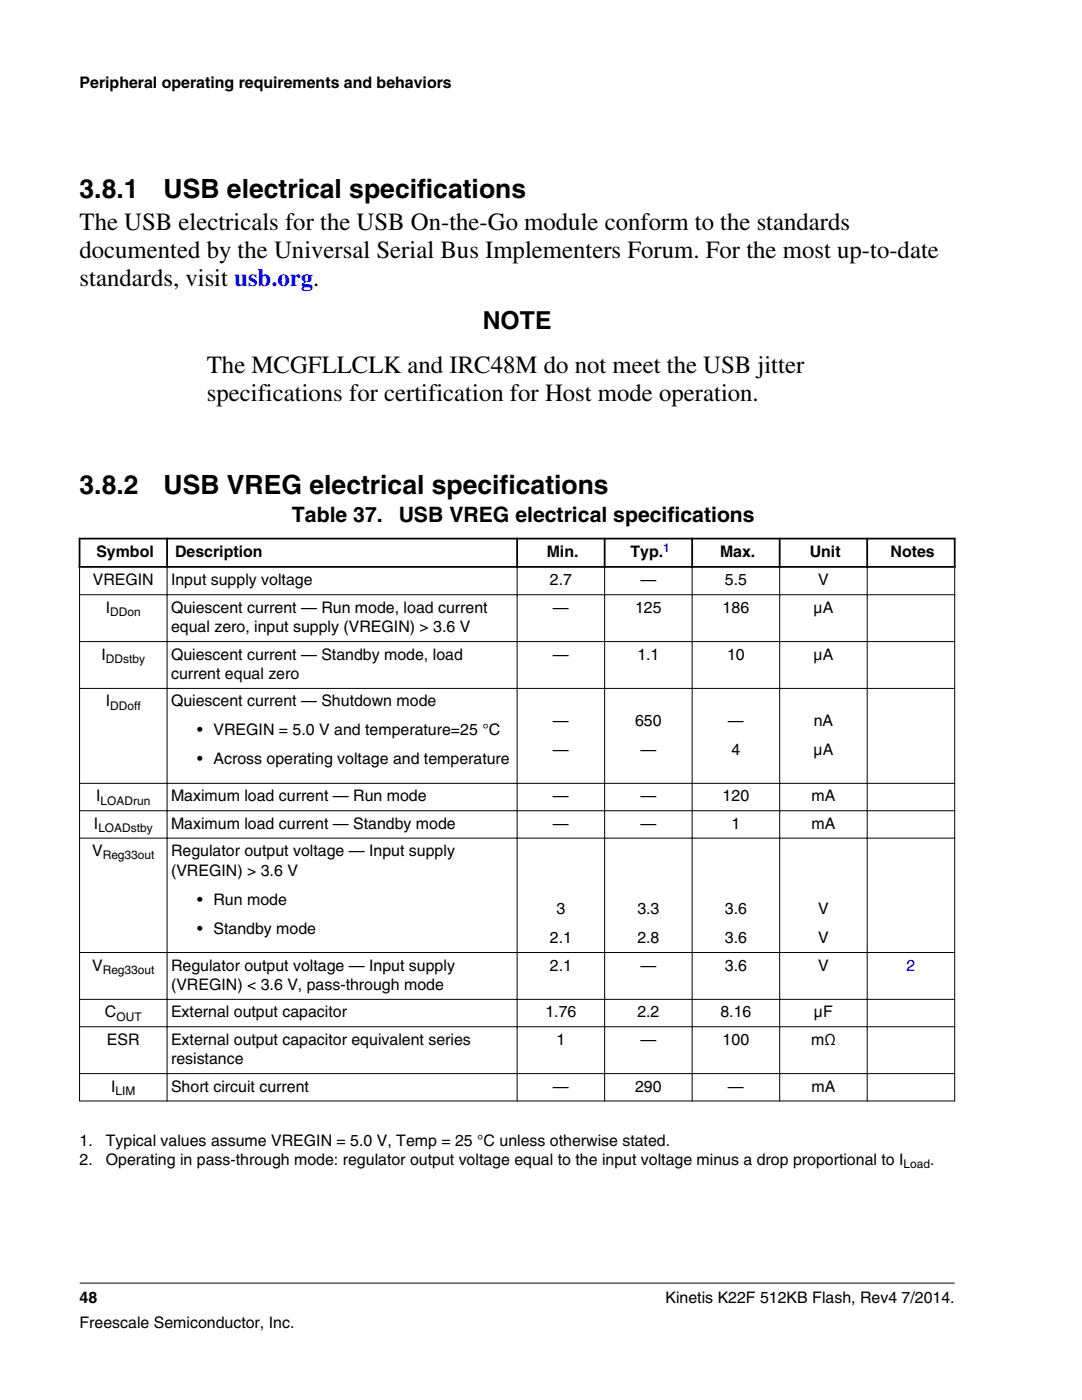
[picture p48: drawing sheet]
<svg xmlns="http://www.w3.org/2000/svg" width="216mm" height="279mm" viewBox="0 0 216 279" stroke-linecap="round" stroke-linejoin="round" font-family="sans-serif">
<defs><g id="words">
<g font-size="5.3">
<text x="15.9" y="39.5">3.8.1</text>
<text x="32.6" y="39.5">USB electrical specifications</text>
<text x="15.9" y="98.5">3.8.2</text>
<text x="32.6" y="98.5">USB VREG electrical specifications</text>
</g>
<g font-size="4.9">
<text x="15.9" y="45.8">The USB electricals for the USB On-the-Go module conform to the standards</text>
<text x="15.9" y="51.5">documented by the Universal Serial Bus Implementers Forum. For the most up-to-date</text>
<text x="15.9" y="57.1">standards, visit usb.org.</text>
<text x="96.3" y="65.7">NOTE</text>
<text x="41.3" y="74.3">The MCGFLLCLK and IRC48M do not meet the USB jitter</text>
<text x="41.3" y="80">specifications for certification for Host mode operation.</text>
</g>
<g font-size="4.2">
<text x="58.3" y="104.2">Table 37.</text>
<text x="79.5" y="104.2">USB VREG electrical specifications</text>
</g>
<g font-size="3.2">
<text x="15.9" y="17.5">Peripheral operating requirements and behaviors</text>
<text x="19.2" y="111.2">Symbol</text>
<text x="34.9" y="111.2">Description</text>
<text x="109.1" y="111.2">Min.</text>
<text x="125.8" y="111.2">Typ.</text>
<text x="143.7" y="111.2">Max.</text>
<text x="161.6" y="111.2">Unit</text>
<text x="177.7" y="111.2">Notes</text>
<text x="18.5" y="116.8">VREGIN</text>
<text x="34.1" y="116.8">Input supply voltage</text>
<text x="109.7" y="116.8">2.7</text>
<text x="127.8" y="116.8">—</text>
<text x="144.6" y="116.8">5.5</text>
<text x="163.2" y="116.8">V</text>
<text x="21.1" y="122.3">I</text>
<text x="34.1" y="122.3">Quiescent current — Run mode, load current</text>
<text x="110.3" y="122.3">—</text>
<text x="126.7" y="122.3">125</text>
<text x="144.2" y="122.3">186</text>
<text x="162.3" y="122.3">μA</text>
<text x="20.3" y="131.6">I</text>
<text x="34.1" y="126.2">equal zero, input supply (VREGIN) &gt; 3.6 V</text>
<text x="34.1" y="131.6">Quiescent current — Standby mode, load</text>
<text x="110.3" y="131.6">—</text>
<text x="127.2" y="131.6">1.1</text>
<text x="145.1" y="131.6">10</text>
<text x="162.3" y="131.6">μA</text>
<text x="34.1" y="135.5">current equal zero</text>
<text x="21.1" y="141">I</text>
<text x="34.1" y="141">Quiescent current — Shutdown mode</text>
<text x="39.4" y="146.8">• VREGIN = 5.0 V and temperature=25 °C</text>
<text x="110.3" y="144.8">—</text>
<text x="126.7" y="144.8">650</text>
<text x="145.3" y="144.8">—</text>
<text x="162.4" y="144.8">nA</text>
<text x="39.4" y="152.6">• Across operating voltage and temperature</text>
<text x="110.3" y="150.6">—</text>
<text x="127.8" y="150.6">—</text>
<text x="146" y="150.6">4</text>
<text x="162.3" y="150.6">μA</text>
<text x="19.2" y="159.9">I</text>
<text x="34.1" y="159.9">Maximum load current — Run mode</text>
<text x="110.3" y="159.9">—</text>
<text x="127.8" y="159.9">—</text>
<text x="144.2" y="159.9">120</text>
<text x="161.9" y="159.9">mA</text>
<text x="18.7" y="165.4">I</text>
<text x="34.1" y="165.4">Maximum load current — Standby mode</text>
<text x="110.3" y="165.4">—</text>
<text x="127.8" y="165.4">—</text>
<text x="146" y="165.4">1</text>
<text x="161.9" y="165.4">mA</text>
<text x="18.4" y="170.9">V</text>
<text x="34.1" y="170.9">Regulator output voltage — Input supply</text>
<text x="34.1" y="174.8">(VREGIN) &gt; 3.6 V</text>
<text x="39.4" y="180.5">• Run mode</text>
<text x="111" y="182.4">3</text>
<text x="127.2" y="182.4">3.3</text>
<text x="144.6" y="182.4">3.6</text>
<text x="163.2" y="182.4">V</text>
<text x="39.4" y="186.3">• Standby mode</text>
<text x="109.7" y="188.2">2.1</text>
<text x="127.2" y="188.2">2.8</text>
<text x="144.6" y="188.2">3.6</text>
<text x="163.2" y="188.2">V</text>
<text x="18.4" y="193.7">V</text>
<text x="34.1" y="193.7">Regulator output voltage — Input supply</text>
<text x="34.1" y="197.6">(VREGIN) &lt; 3.6 V, pass-through mode</text>
<text x="109.7" y="193.7">2.1</text>
<text x="127.8" y="193.7">—</text>
<text x="144.6" y="193.7">3.6</text>
<text x="163.2" y="193.7">V</text>
<text x="20.9" y="203.1">C</text>
<text x="34.1" y="203.1">External output capacitor</text>
<text x="108.8" y="203.1">1.76</text>
<text x="127.2" y="203.1">2.2</text>
<text x="143.8" y="203.1">8.16</text>
<text x="162.4" y="203.1">μF</text>
<text x="21.3" y="208.5">ESR</text>
<text x="34.1" y="208.5">External output capacitor equivalent series</text>
<text x="111" y="208.5">1</text>
<text x="127.8" y="208.5">—</text>
<text x="144.2" y="208.5">100</text>
<text x="161.8" y="208.5">mΩ</text>
<text x="34.1" y="212.4">resistance</text>
<text x="22.2" y="217.9">I</text>
<text x="34.1" y="217.9">Short circuit current</text>
<text x="110.3" y="217.9">—</text>
<text x="126.7" y="217.9">290</text>
<text x="145.3" y="217.9">—</text>
<text x="161.9" y="217.9">mA</text>
<text x="15.9" y="228.6">1.</text>
<text x="15.9" y="232.5">2.</text>
<text x="21.1" y="228.6">Typical values assume VREGIN = 5.0 V, Temp = 25 °C unless otherwise stated.</text>
<text x="21.1" y="232.5">Operating in pass-through mode: regulator output voltage equal to the input voltage minus a drop proportional to I</text>
<text x="185.6" y="232.5">.</text>
<text x="15.9" y="260">48</text>
<text x="132.8" y="260">Kinetis K22F 512KB Flash, Rev4 7/2014.</text>
<text x="15.9" y="265">Freescale Semiconductor, Inc.</text>
</g>
<text font-size="3.2" fill="#00f" x="180.9" y="193.7">2</text>
<text font-size="2.4" fill="#00f" x="132.3" y="110.1">1</text>
<g font-size="2.4">
<text x="22" y="122.9">DDon</text>
<text x="21.1" y="132.3">DDstby</text>
<text x="22" y="141.6">DDoff</text>
<text x="20.1" y="160.6">LOADrun</text>
<text x="19.6" y="166">LOADstby</text>
<text x="20.5" y="171.5">Reg33out</text>
<text x="20.5" y="194.3">Reg33out</text>
<text x="23.2" y="203.7">OUT</text>
<text x="23.1" y="218.5">LIM</text>
<text x="180.3" y="233.1">Load</text>
</g>
</g></defs>
<path d="M15.7 107.5h175M15.7 113.1h175M15.9 107.3v6M33.3 107.3v6M103.2 107.3v6M120.6 107.3v6M138.1 107.3v6M155.6 107.3v6M173 107.3v6M190.5 107.3v6" fill="none" stroke="#000" stroke-width=".35"/>
<g fill="none" stroke="#000" stroke-width=".2">
<path d="M15.8 118.7h174.8M15.9 113.3v106.5M33.3 112.9v106.9M103.2 112.9v106.9M120.6 112.9v106.9M138.1 112.9v106.9M155.6 112.9v106.9M173 112.9v106.9M190.5 113.3v106.5M15.8 128h174.8M15.8 137.4h174.8M15.8 156.3h174.8"/>
<path d="M15.8 161.8h174.8M15.8 167.3h174.8M15.8 190.1h174.8M15.8 199.4h174.8M15.8 204.9h174.8M15.8 214.3h174.8M15.8 219.7h174.8M15.9 256.1h174.6"/>
</g>
<use href="#words"/>
</svg>
